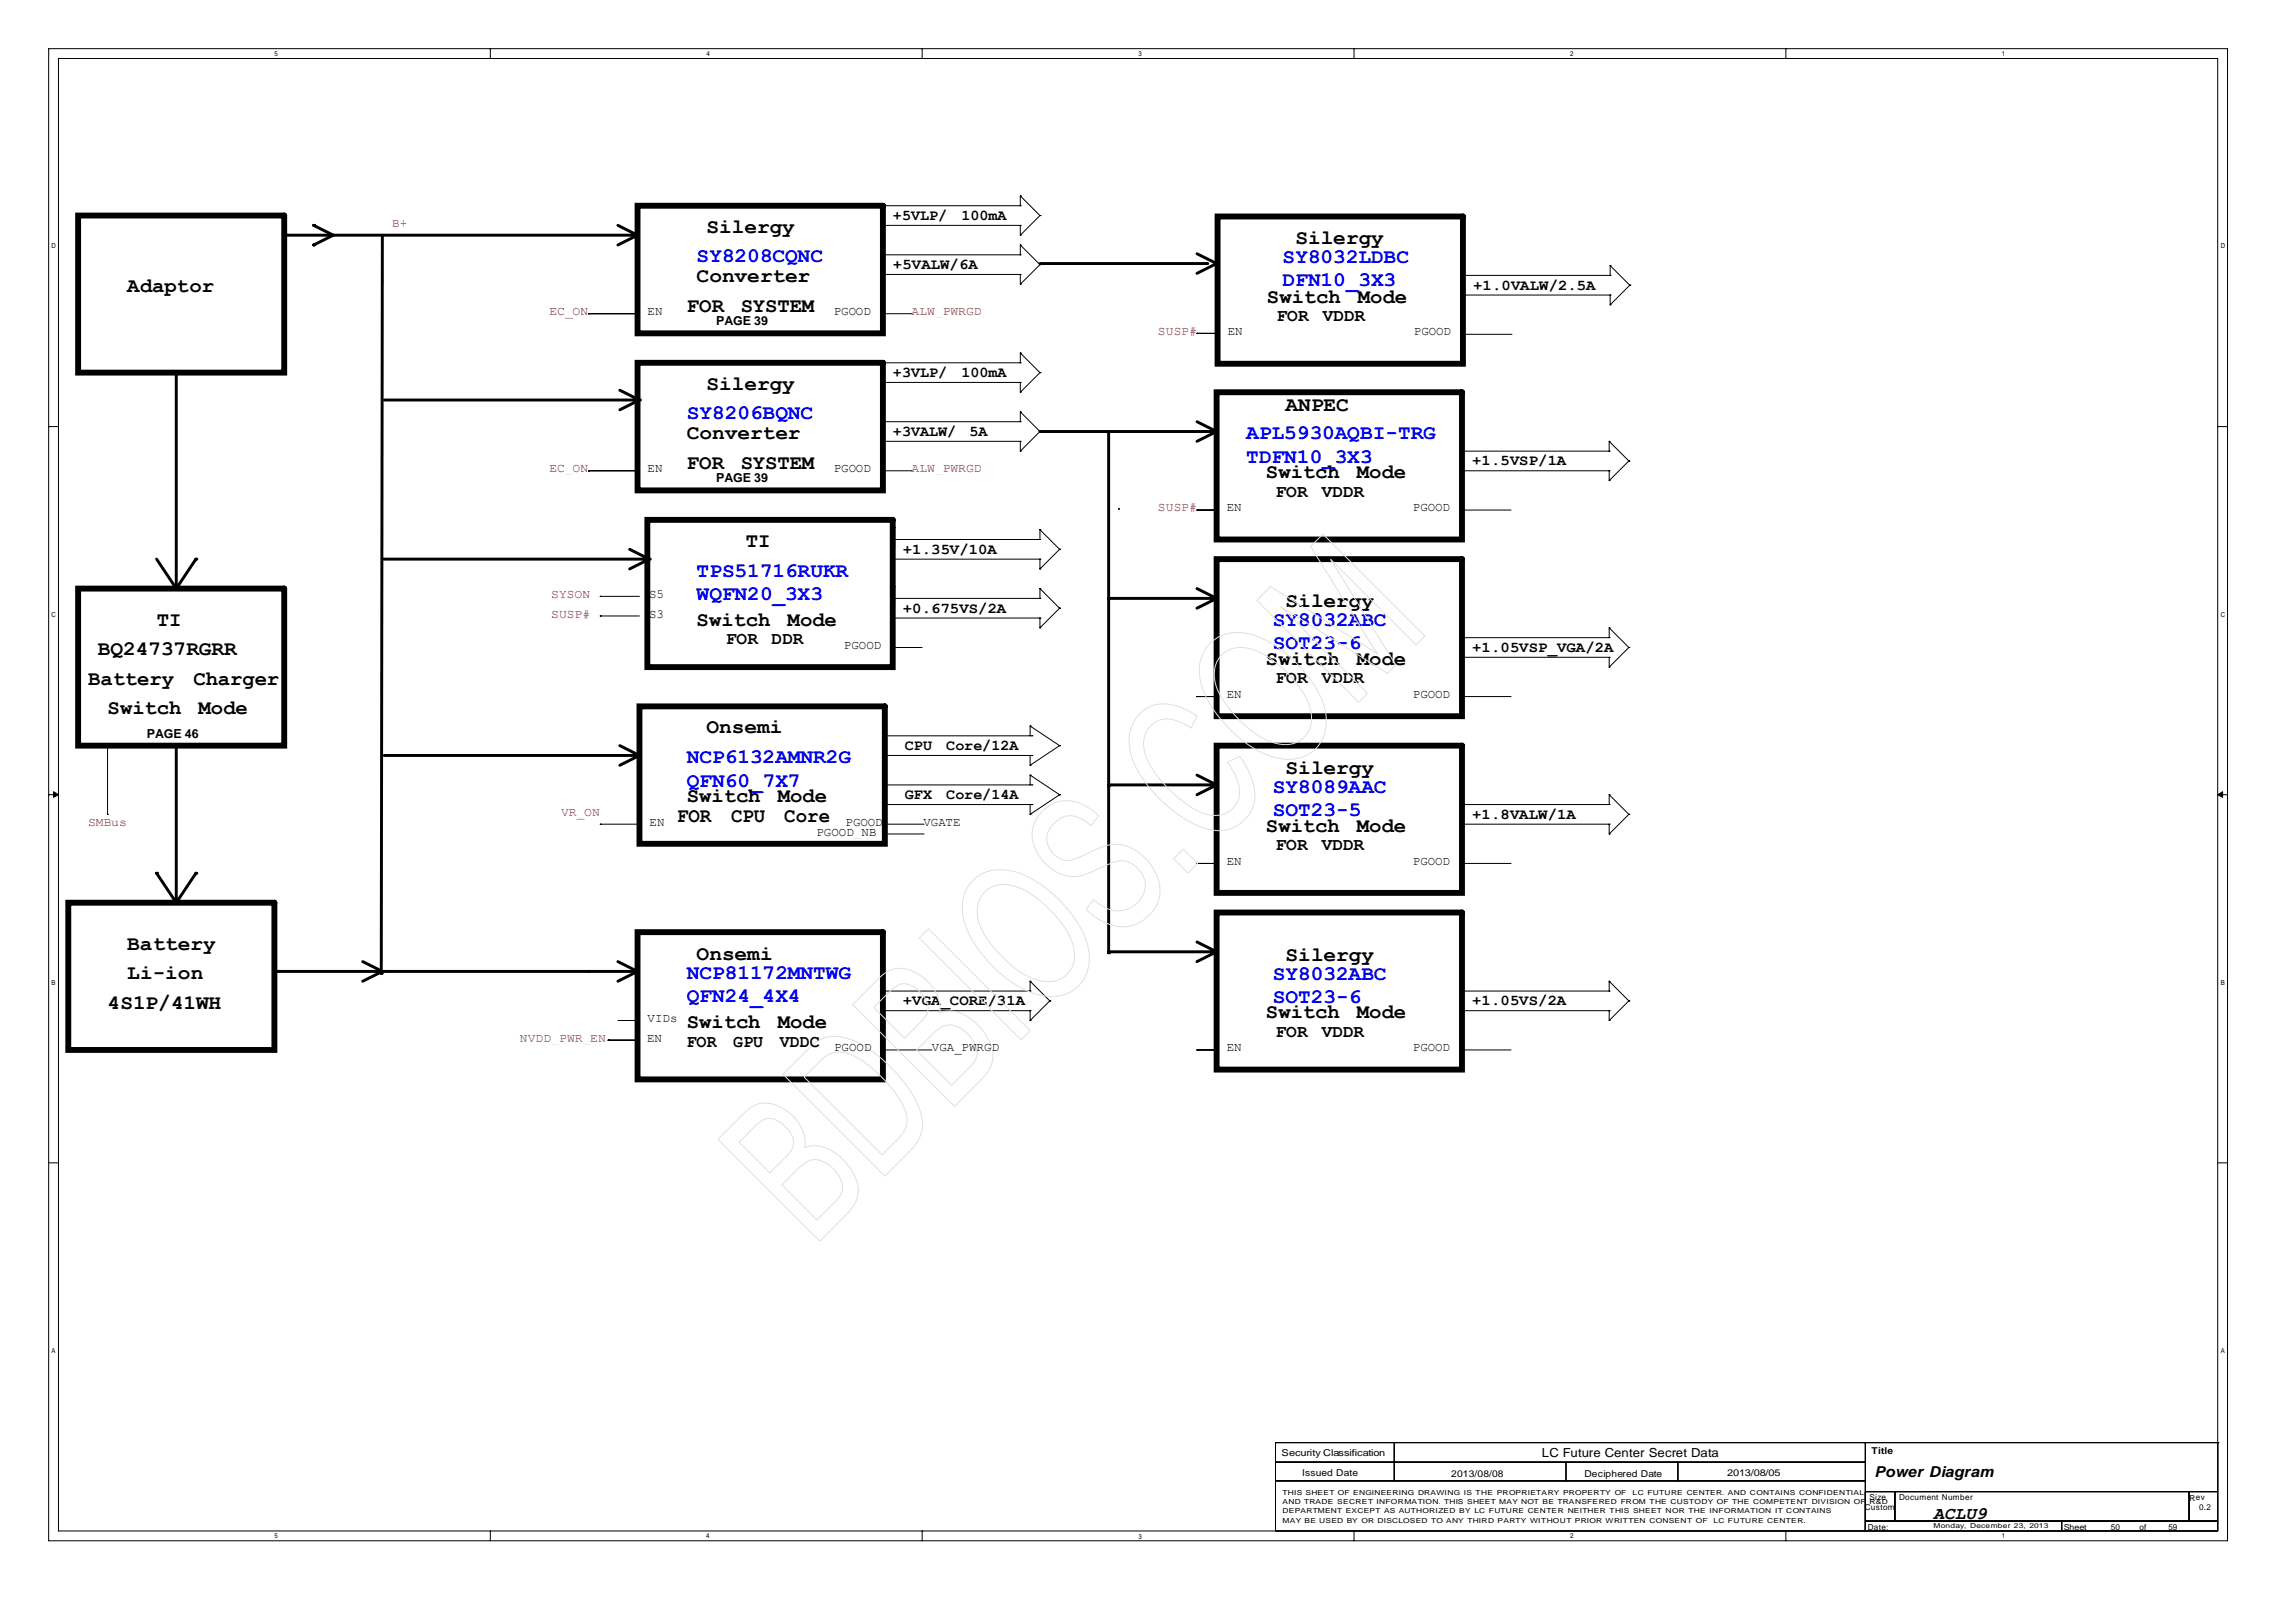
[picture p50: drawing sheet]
<svg xmlns="http://www.w3.org/2000/svg" width="297mm" height="210mm" viewBox="0 0 297 210" stroke-linecap="round" stroke-linejoin="round" font-family="sans-serif">
<defs><g id="words">
<g font-size="2.7" fill="#00f">
<text x="90.1" y="33.9">SY8208CQNC</text>
<text x="166" y="34">SY8032LDBC</text>
<text x="166" y="37">DFN10_3X3</text>
<text x="88.9" y="54.2">SY8206BQNC</text>
<text x="161.3" y="56.8">APL5930AQBI-TRG</text>
<text x="161.3" y="59.9">TDFN10_3X3</text>
<text x="90.1" y="74.6">TPS51716RUKR</text>
<text x="90.1" y="77.6">WQFN20_3X3</text>
<text x="164.7" y="81">SY8032ABC</text>
<text x="164.7" y="84">SOT23-6</text>
<text x="88.9" y="98.7">NCP6132AMNR2G</text>
<text x="88.9" y="101.8">QFN60_7X7</text>
<text x="164.7" y="102.6">SY8089AAC</text>
<text x="164.7" y="105.6">SOT23-5</text>
<text x="88.9" y="126.6">NCP81172MNTWG</text>
<text x="88.9" y="129.7">QFN24_4X4</text>
<text x="164.7" y="126.7">SY8032ABC</text>
<text x="164.7" y="129.7">SOT23-6</text>
</g>
<g font-size="2.7">
<text x="91.4" y="30.1">Silergy</text>
<text x="167.6" y="31.5">Silergy</text>
<text x="16.5" y="37.7">Adaptor</text>
<text x="88.9" y="40.4">FOR</text>
<text x="90.1" y="36.5">Converter</text>
<text x="95.9" y="40.4">SYSTEM</text>
<text x="163.9" y="39.2">Switch</text>
<text x="175.7" y="39.2">Mode</text>
<text x="91.4" y="50.5">Silergy</text>
<text x="166.4" y="53.1">ANPEC</text>
<text x="88.9" y="56.8">Converter</text>
<text x="88.9" y="60.7">FOR</text>
<text x="95.9" y="60.7">SYSTEM</text>
<text x="163.8" y="61.9">Switch</text>
<text x="175.6" y="61.9">Mode</text>
<text x="96.5" y="70.8">TI</text>
<text x="20.3" y="81">TI</text>
<text x="90.1" y="81">Switch</text>
<text x="101.9" y="81">Mode</text>
<text x="166.4" y="78.6">Silergy</text>
<text x="11.4" y="88.6">Battery</text>
<text x="12.7" y="84.8">BQ24737RGRR</text>
<text x="25" y="88.6">Charger</text>
<text x="163.8" y="86">Switch</text>
<text x="175.6" y="86">Mode</text>
<text x="13.9" y="92.4">Switch</text>
<text x="25.7" y="92.4">Mode</text>
<text x="91.4" y="94.9">Onsemi</text>
<text x="166.4" y="100.2">Silergy</text>
<text x="87.6" y="106.4">FOR</text>
<text x="88.9" y="103.8">Switch</text>
<text x="94.6" y="106.4">CPU</text>
<text x="100.6" y="103.8">Mode</text>
<text x="101.5" y="106.4">Core</text>
<text x="163.8" y="107.6">Switch</text>
<text x="175.6" y="107.6">Mode</text>
<text x="16.5" y="122.9">Battery</text>
<text x="90.1" y="124.1">Onsemi</text>
<text x="166.4" y="124.3">Silergy</text>
<text x="13.9" y="130.5">4S1P/41WH</text>
<text x="16.5" y="126.7">Li-ion</text>
<text x="163.8" y="131.8">Switch</text>
<text x="175.6" y="131.8">Mode</text>
<text x="88.9" y="133">Switch</text>
<text x="100.6" y="133">Mode</text>
</g>
<g font-size="2.3">
<text x="165.2" y="41.5">FOR</text>
<text x="171.2" y="41.5">VDDR</text>
<text x="165.1" y="64.3">FOR</text>
<text x="171.1" y="64.3">VDDR</text>
<text x="94" y="83.3">FOR</text>
<text x="99.8" y="83.3">DDR</text>
<text x="165.1" y="88.4">FOR</text>
<text x="171.1" y="88.4">VDDR</text>
<text x="165.1" y="110">FOR</text>
<text x="171.1" y="110">VDDR</text>
<text x="88.9" y="135.4">FOR</text>
<text x="94.9" y="135.4">GPU</text>
<text x="100.9" y="135.4">VDDC</text>
<text x="165.1" y="134.1">FOR</text>
<text x="171.1" y="134.1">VDDR</text>
<text x="250.2" y="196.5">ACLU9</text>
</g>
<g font-size="1.9">
<text x="115.5" y="28.5">+5VLP/</text>
<text x="124.4" y="28.5">100mA</text>
<text x="115.5" y="34.8">+5VALW/6A</text>
<text x="190.6" y="37.5">+1.0VALW/2.5A</text>
<text x="115.5" y="48.8">+3VLP/</text>
<text x="124.4" y="48.8">100mA</text>
<text x="115.5" y="56.4">+3VALW/</text>
<text x="125.5" y="56.4">5A</text>
<text x="190.5" y="60.2">+1.5VSP/1A</text>
<text x="116.8" y="71.7">+1.35V/10A</text>
<text x="116.8" y="79.3">+0.675VS/2A</text>
<text x="190.5" y="84.3">+1.05VSP_VGA/2A</text>
<text x="117.1" y="97.1">CPU</text>
<text x="122.4" y="97.1">Core/12A</text>
<text x="117.1" y="103.4">GFX</text>
<text x="122.4" y="103.4">Core/14A</text>
<text x="190.5" y="105.9">+1.8VALW/1A</text>
<text x="116.8" y="130.1">+VGA_CORE/31A</text>
<text x="190.5" y="130.1">+1.05VS/2A</text>
<text x="242.6" y="191.1">Power Diagram</text>
</g>
<g font-size="1.6" fill="#f00">
<text x="50.8" y="29.3">B+</text>
<text x="71.1" y="40.7">EC_ON</text>
<text x="118" y="40.7">ALW_PWRGD</text>
<text x="149.8" y="43.3">SUSP#</text>
<text x="71.1" y="61.1">EC_ON</text>
<text x="118" y="61.1">ALW_PWRGD</text>
<text x="149.8" y="66.1">SUSP#</text>
<text x="71.3" y="77.3">SYSON</text>
<text x="71.3" y="79.9">SUSP#</text>
<text x="11.4" y="106.8">SMBus</text>
<text x="72.6" y="105.5">VR_ON</text>
<text x="67.3" y="134.8">NVDD_PWR_EN</text>
</g>
<g font-size="1.6">
<text x="83.8" y="40.7">EN</text>
<text x="107.9" y="40.7">PGOOD</text>
<text x="92.7" y="42">PAGE 39</text>
<text x="158.9" y="43.4">EN</text>
<text x="182.9" y="43.4">PGOOD</text>
<text x="83.8" y="61.1">EN</text>
<text x="92.7" y="62.4">PAGE 39</text>
<text x="107.9" y="61.1">PGOOD</text>
<text x="158.7" y="66.1">EN</text>
<text x="182.8" y="66.1">PGOOD</text>
<text x="84" y="77.3">S5</text>
<text x="84" y="79.9">S3</text>
<text x="109.2" y="83.9">PGOOD</text>
<text x="19" y="95.4">PAGE 46</text>
<text x="158.7" y="90.3">EN</text>
<text x="182.8" y="90.3">PGOOD</text>
<text x="84" y="106.8">EN</text>
<text x="109.4" y="106.8">PGOOD</text>
<text x="119.5" y="106.8">VGATE</text>
<text x="105.6" y="108.1">PGOOD_NB</text>
<text x="158.7" y="111.9">EN</text>
<text x="182.8" y="111.9">PGOOD</text>
<text x="83.8" y="134.8">EN</text>
<text x="83.8" y="132.2">VIDs</text>
<text x="107.9" y="136">PGOOD</text>
<text x="120.6" y="136">VGA_PWRGD</text>
<text x="158.7" y="136">EN</text>
<text x="182.8" y="136">PGOOD</text>
<text x="199.5" y="188.6">LC Future Center Secret Data</text>
</g>
<g font-size="1.2">
<text x="165.8" y="188.4">Security Classification</text>
<text x="168.5" y="190.9">Issued Date</text>
<text x="187.8" y="191.1">2013/08/08</text>
<text x="205" y="191.1">Deciphered Date</text>
<text x="223.5" y="190.9">2013/08/05</text>
<text x="242.2" y="188.1">Title</text>
</g>
<g font-size="1.1">
<text x="241.3" y="195.3">Custom</text>
<text x="241.7" y="197.9">Date:</text>
<text x="241.9" y="194.1">Size</text>
<text x="245.7" y="194.1">Document Number</text>
<text x="267" y="197.9">Sheet</text>
<text x="273.1" y="197.9">50</text>
<text x="276.9" y="197.9">of</text>
<text x="280.6" y="197.9">59</text>
<text x="283.3" y="194.1">Rev</text>
<text x="284.6" y="195.3">0.2</text>
</g>
<g font-size=".9">
<text x="35.5" y="7.2">5</text>
<text x="91.4" y="7.2">4</text>
<text x="147.3" y="7.2">3</text>
<text x="203.2" y="7.2">2</text>
<text x="259" y="7.2">1</text>
<text x="6.6" y="32.1">D</text>
<text x="287.4" y="32.1">D</text>
<text x="6.6" y="79.8">C</text>
<text x="287.4" y="79.8">C</text>
<text x="6.6" y="127.4">B</text>
<text x="287.4" y="127.4">B</text>
<text x="6.6" y="175">A</text>
<text x="287.4" y="175">A</text>
<text x="166" y="193.4">THIS SHEET OF ENGINEERING DRAWING IS THE PROPRIETARY PROPERTY OF</text>
<text x="166" y="194.6">AND TRADE SECRET INFORMATION. THIS SHEET MAY NOT BE TRANSFERED FROM THE CUSTODY OF THE COMPETENT DIVISION OF</text>
<text x="166" y="195.7">DEPARTMENT EXCEPT AS AUTHORIZED BY LC FUTURE CENTER NEITHER THIS SHEET NOR THE INFORMATION IT CONTAINS</text>
<text x="166" y="197">MAY BE USED BY OR DISCLOSED TO ANY THIRD PARTY WITHOUT PRIOR WRITTEN CONSENT OF</text>
<text x="211.2" y="193.4">LC FUTURE CENTER. AND CONTAINS CONFIDENTIAL</text>
<text x="221.7" y="197">LC FUTURE CENTER.</text>
<text x="241.9" y="194.6">R&amp;D</text>
<text x="250.2" y="197.7">Monday, December 23, 2013</text>
<text x="35.5" y="199">5</text>
<text x="91.4" y="199">4</text>
<text x="147.3" y="199.1">3</text>
<text x="203.2" y="199">2</text>
<text x="259" y="199">1</text>
</g>
</g></defs>
<g fill="none" stroke="#000" stroke-width=".13">
<path d="M6.3 6.3h281.9v193h-281.9zM7.6 7.6h279.4v190.5h-279.4zM63.4 6.3v1.3M119.3 6.3v1.3M175.2 6.3v1.3M231.1 6.3v1.3M114.2 33h.1M114.2 33v2.5h17.8M114.2 29.2h17.8M114.2 26.6h17.8M114.2 33h17.8M132 29.2h.1"/>
<path d="M132 26.6h.1M132 30.4h.1M132 25.3h.1M132 35.5h.1M132 33h.1M132 36.8h.1M132 31.7h.1M132 25.3v1.3M132 29.2v1.2M132 31.7v1.3M132 35.5v1.3M132 25.3l2.6 2.6"/>
<path d="M132 31.7l2.6 2.5M134.6 27.9h.1M134.6 34.2h.1M134.6 27.9l-2.6 2.5M134.6 34.2l-2.6 2.6M189.3 35.6h.1M189.3 35.6v2.6h19.1M189.3 35.6h19.1M208.4 38.2h.1M208.4 39.4h.1M208.4 35.6h.1M208.4 34.4h.1"/>
<path d="M208.4 34.4v1.2M208.4 38.2v1.2M208.4 34.4l2.5 2.5M210.9 36.9h.1M210.9 36.9l-2.5 2.5M6.3 55.2h1.3M76.1 40.6h.1M76.1 40.6h6.4M114.2 53.3h.1M114.2 40.6h.1M114.2 53.3v2.5M114.2 49.5h17.8"/>
<path d="M114.2 46.9h17.8M114.2 57.1h17.8M114.2 54.6h17.8M114.2 40.6h3.9M132 49.5h.1M132 50.7h.1M132 46.9h.1M132 45.7h.1M132 57.1h.1M132 54.6h.1M132 58.4h.1M132 53.3h.1"/>
<path d="M132 45.7v1.2M132 49.5v1.2M132 53.3v1.3M132 57.1v1.3M132 45.7l2.6 2.5M132 53.3l2.6 2.5M134.6 48.2h.1M134.6 55.8h.1M134.6 48.2l-2.6 2.5M134.6 55.8l-2.6 2.6M154.9 43.1h.1M154.9 43.1h2.5"/>
<path d="M189.2 58.4h.1M189.2 58.4v2.5h19M189.2 58.4h19M189.3 43.3h.1M189.3 43.3h6.4M208.2 58.4h.1M208.2 57.1h.1M208.2 57.1v1.3M208.2 57.1l2.6 2.5M210.8 59.6h.1M210.8 59.6l-2.6 2.6M287 55.2h1.2"/>
<path d="M76.1 60.9h.1M76.1 60.9h6.4M77.7 77.2h.1M77.7 79.7h.1M77.7 77.2h5M77.7 79.7h5M114.2 60.9h.1M114.2 60.9h3.9M115.5 80h19.1M115.5 77.4h19.1M115.5 72.3h19.1M115.5 69.8h19.1"/>
<path d="M115.8 68.3h.1M115.8 75.9h.1M115.8 68.3v2.5M115.8 75.9v2.5M134.6 80h.1M134.6 77.4h.1M134.6 76.1h.1M134.6 72.3h.1M134.6 73.6h.1M134.6 69.8h.1M134.6 68.5h.1M134.6 68.5v1.3"/>
<path d="M134.6 72.3v1.3M134.6 76.1v1.3M134.6 80v1.2M134.6 76.1l2.5 2.6M134.6 68.5l2.5 2.6M137.1 78.7h.1M137.1 71.1h.1M137.1 78.7l-2.5 2.5M137.1 71.1l-2.5 2.5M144.7 65.8h.1M154.9 66h.1M154.9 66h2.5"/>
<path d="M189.2 66h.1M189.2 66h6.3M208.2 60.9h.1M208.2 62.2h.1M208.2 60.9v1.3M13.9 96.5v8.9M114.5 95.2h.1M114.5 96.5h.1M114.5 97.7h.1M114.5 95.2v2.5M114.5 97.7h19M114.5 95.2h19"/>
<path d="M115.5 83.8h.1M115.5 83.8h3.8M133.3 99h.1M133.3 93.9h.1M133.3 93.9v1.3M133.3 97.7v1.3M133.3 93.9l3.8 2.6M133.5 97.7h.1M133.5 95.2h.1M134.6 81.2h.1M137.1 96.5h.1M137.1 96.5l-3.8 2.5"/>
<path d="M154.9 90.1h.1M154.9 90.1h2.5M189.2 82.5h.1M189.2 90.1h.1M189.2 82.5v2.5h19M189.2 82.5h19M189.2 90.1h6.3M208.2 85h.1M208.2 86.3h.1M208.2 82.5h.1M208.2 81.2h.1M208.2 81.2v1.3"/>
<path d="M208.2 85v1.3M208.2 81.2l2.6 2.6M210.8 83.8h.1M210.8 83.8l-2.6 2.5M6.3 102.8h1.3M6.9 102.4l.7 .4-.7 .4zM13.9 105.4h.1M77.7 106.6h.1M77.7 106.6h5M114.5 107.9h.1M114.5 106.6h.1M114.5 104.1h.1"/>
<path d="M114.5 106.6h5.1M114.5 107.9h5.1M114.5 104.1h19M133.3 105.4h.1M133.3 100.3h.1M133.3 100.3v1.2M133.3 104.1v1.3M133.3 100.3l3.8 2.5M133.5 104.1h.1M133.5 101.5h.1M133.5 101.5h-19v2.6M137.1 102.8h.1"/>
<path d="M137.1 102.8l-3.8 2.6M154.9 111.7h.1M154.9 111.7h2.5M189.2 104.1h.1M189.2 111.7h.1M189.2 104.1v2.5h19M189.2 104.1h19M189.2 111.7h6.3M208.2 106.6h.1M208.2 107.9h.1M208.2 104.1h.1M208.2 102.8h.1"/>
<path d="M208.2 102.8v1.3M208.2 106.6v1.3M208.2 102.8l2.6 2.6M210.8 105.4h.1M210.8 105.4l-2.6 2.5M287 102.8l.6-.4v.8zM287 102.8h1.2M78.7 134.6h.1M78.7 134.6h3.8M80 132h2.5M82.5 132h.1M114.2 128.2h.1"/>
<path d="M114.2 135.8h.1M114.2 128.2v2.6h19.1M114.2 128.2h19.1M114.2 135.8h6.4M133.3 130.8h.1M133.3 132h.1M133.3 128.2h.1M133.3 126.9h.1M133.3 126.9v1.3M133.3 130.8v1.2M133.3 126.9l2.5 2.6M135.8 129.5h.1"/>
<path d="M135.8 129.5l-2.5 2.5M154.9 135.8h.1M154.9 135.8h2.5M189.2 128.2h.1M189.2 135.8h.1M189.2 128.2v2.6h19M189.2 128.2h19M189.2 135.8h6.3M208.2 132h.1M208.2 130.8h.1M208.2 126.9h.1M208.2 128.2h.1"/>
<path d="M208.2 126.9v1.3M208.2 130.8v1.2M208.2 126.9l2.6 2.6M210.8 129.5h.1M210.8 129.5l-2.6 2.5M6.3 150.4h1.3M287 150.4h1.2M63.4 198.1v1.2M119.3 198.1v1.2M165 186.6h76.4v2.6h-76.4zM165 189.2h76.4v2.4h-76.4zM165 191.6h76.4v6.5h-76.4z"/>
<path d="M175.2 198.1v1.2M180.4 189.2h.1M180.4 191.6h.1M180.4 186.6v5M202.6 191.6h.1M202.6 189.2v2.4M217.1 191.6h.1M217.1 189.2v2.4M231.1 198.1v1.2M241.2 186.6h45.8M241.4 193h3.8v3.8h-3.8zM241.4 196.8h25.4v1.3h-25.4z"/>
<path d="M245.2 193h38.1v3.8h-38.1zM266.8 196.8h20.2v1.3h-20.2zM283.3 193h3.7v3.8h-3.7zM287 186.6h.1"/>
</g>
<path d="M6.9 102.4l.7 .4-.7 .4zM287 102.8l.6-.4v.8z" fill="#000"/>
<g fill="none" stroke="#000" stroke-width=".38">
<path d="M36.8 30.4h45.7M40.6 29.2h.1M40.6 31.7h.1M40.6 29.2l2.5 1.2-2.5 1.3M49.5 30.4l-.2 95.5M80 29.2l2.5 1.2-2.5 1.3M82.5 30.4h.1M134.6 34.1h21.6M154.9 32.8l2.5 1.3-2.5 1.3M156.2 34.1h.1M22.8 48.2h.1M22.8 48.2v27.9"/>
<path d="M49.7 51.8h33M80.2 50.5l2.5 1.3-2.5 1.2M82.7 51.8h.1M134.6 55.8h22.8M143.5 55.8v67.5M154.9 54.6l2.5 1.2-2.5 1.3M157.4 55.8h.1M20.3 72.3l2.5 3.8M22.8 76.1h.1M25.3 72.3h.1M25.3 72.3l-2.5 3.8M49.5 72.3h34.5"/>
<path d="M81.5 71.1l2.5 1.2-2.5 1.3M84 72.3h.1M143.5 77.4h13.9M154.9 76.1l2.5 1.3-2.5 1.3M157.4 77.4h.1M22.8 96.5h.1M22.8 96.5v20.3M49.7 97.7h33M80.2 96.5l2.5 1.2-2.5 1.3M82.7 97.7h.1M20.3 113h.1M20.3 113l2.5 3.8"/>
<path d="M25.3 113h.1M25.3 113l-2.5 3.8M143.5 101.7h.1M143.5 101.5h13.9M154.9 100.3l2.5 1.2-2.5 1.3M157.4 101.5h.1M35.5 125.7h47M46.9 124.4l2.6 1.3-2.6 1.2M49.3 125.9h.1M49.5 125.7h.1M76.1 125.7h.1M80 124.4l2.5 1.3-2.5 1.2"/>
<path d="M82.5 125.7h.1M143.5 123.3h.1M143.5 123.1h13.9M154.9 121.9l2.5 1.2-2.5 1.3M157.4 123.1h.1"/>
</g>
<g fill="none" stroke="#000" stroke-width=".76">
<path d="M10.1 27.9h26.7v20.3h-26.7zM82.5 26.6h31.7v16.5h-31.7zM157.6 28h31.7v19.1h-31.7zM82.5 46.9h31.7v16.5h-31.7zM157.4 50.7h31.8v19.1h-31.8zM10.1 76.1h26.7v20.4h-26.7zM83.8 67.3h31.7v19h-31.7zM157.4 72.3h31.8v20.4h-31.8zM82.7 91.4h31.8v17.8h-31.8zM157.4 96.5h31.8v19h-31.8zM8.8 116.8h26.7v19h-26.7zM157.4 118.1h31.8v20.3h-31.8z"/>
<path d="M82.5 120.6h31.7v19h-31.7z"/>
</g>
<g fill="none" stroke="#e0e0e0" stroke-width=".13">
<path d="M163.3 77l1.1-1.1 13.9 8.7-8.7-13.9 1.6-1.6 13.2 13.2-1.2 1.1-11-11 8.4 13.6-1.1 1.1-13.8-8.6 11.2 11.2-1.1 1.2-13.2-13.2zM147.5 92.3a4.5 4.5 0 0 1 5-.9l1.2 .5 1.2 .7-.8 1.6a5 5 0 0 0-3.9-1.1 3.4 3.4 0 0 0-2 4.6 15.4 15.4 0 0 0 5.8 6.7 4.7 4.7 0 0 0 4.8 .7 3.1 3.1 0 0 0 1.3-4.1 9 9 0 0 0-1.3-2.4l1.6-.7a8.3 8.3 0 0 1 1.9 5.9 4.8 4.8 0 0 1-6.5 3.3 17.3 17.3 0 0 1-9.1-8.5 5.6 5.6 0 0 1 .8-6.3zM156.6 83.2a5.5 5.5 0 0 1 5.9-.9 16.2 16.2 0 0 1 8.8 8.8 5.3 5.3 0 0 1-2 6.5 6.5 6.5 0 0 1-6.2-.3 16.4 16.4 0 0 1-7.6-8.4 5.3 5.3 0 0 1 1.1-5.7zM158.1 84.7a4.1 4.1 0 0 1 4.7-.4 14.4 14.4 0 0 1 6.6 6.9 3.7 3.7 0 0 1-1.1 4.6 4.7 4.7 0 0 1-4.8-.2 15.6 15.6 0 0 1-5.9-6.3 4.1 4.1 0 0 1 .5-4.6zM125.9 113.9a5.5 5.5 0 0 1 5.9-1 16.2 16.2 0 0 1 8.8 8.9 5.3 5.3 0 0 1-1.9 6.5 6.5 6.5 0 0 1-6.3-.3 16.3 16.3 0 0 1-7.5-8.5 5.3 5.3 0 0 1 1-5.6zM127.4 115.4a4.1 4.1 0 0 1 4.7-.4 14.4 14.4 0 0 1 6.6 6.9 3.7 3.7 0 0 1-1.1 4.5 4.7 4.7 0 0 1-4.8-.2 15.6 15.6 0 0 1-5.9-6.2 4.1 4.1 0 0 1 .5-4.6zM134.9 105a4.5 4.5 0 0 1 6-.4l1.3 .9-1 1.3a3.7 3.7 0 0 0-3.5-1.2 3.4 3.4 0 0 0-2.2 3 2.85 2.85 0 0 0 3 2.7l.9-.3a23.3 23.3 0 0 1 4-1.7 5.5 5.5 0 0 1 5.4 2.5 4.9 4.9 0 0 1 .4 6.1 4.9 4.9 0 0 1-6.8 1.2l-1-.7-.9-.7 1-1.3a4.8 4.8 0 0 0 3.5 1.4 3.4 3.4 0 0 0 3.1-4.1 3.2 3.2 0 0 0-4.9-1.8l-1.2 .6a5.6 5.6 0 0 1-4.3 .7 6.1 6.1 0 0 1-4.1-5.2 4.2 4.2 0 0 1 1.3-3zM153.1 109.8l1.9 1.9-1.3 1.2-1.8-1.8zM104.1 139.3l.3-.3a15.4 15.4 0 0 1 3-2.7 4.5 4.5 0 0 1 3.9 .7 16.5 16.5 0 0 1 5.8 6.5 3.3 3.3 0 0 1-1.1 4l-1.9 1.9zM104.4 135.9a4.6 4.6 0 0 1 4.6-1.7 13.6 13.6 0 0 1 6.7 4.4 12 12 0 0 1 3.7 6.6 5.1 5.1 0 0 1-2.1 4.2l-2.8 2.8-13.2-13.2zM112.2 128l1.5-1.4a3.7 3.7 0 0 1 5.2-.5 5.3 5.3 0 0 1 2.7 4.9 4.4 4.4 0 0 1 4.5 1.2 6.4 6.4 0 0 1 2.4 4.6 5.1 5.1 0 0 1-2.1 3.4l-2.9 3-13.2-13.2zM113.8 129.6a10.6 10.6 0 0 1 2.6-2.3 2.74 2.74 0 0 1 2.7 1.1 2.42 2.42 0 0 1 .7 3l-.4 .6-2.3 2.3-4-4z"/>
<path d="M119.2 121l.9-.8 13.2 13.1-1.2 1.2-13.2-13.2zM119.3 135.2a11.8 11.8 0 0 1 2.9-2.5 3.5 3.5 0 0 1 3.6 1.7 2.49 2.49 0 0 1-.4 3.8l-2.3 2.2-4.5-4.5zM94.3 145.9l2-1.9a3.7 3.7 0 0 1 5.1-.5 5.3 5.3 0 0 1 2.8 5 4.4 4.4 0 0 1 4.5 1.1 6.4 6.4 0 0 1 2.4 4.7 5.2 5.2 0 0 1-2.1 3.3l-2.9 3-13.2-13.2zM95.6 147.8l.8-.8a10.5 10.5 0 0 1 2.6-2.2 2.75 2.75 0 0 1 2.7 1 2.42 2.42 0 0 1 .7 3l-.5 .6-2.3 2.3zM101.9 152.6a11.8 11.8 0 0 1 2.9-2.5 3.5 3.5 0 0 1 3.6 1.7 2.49 2.49 0 0 1-.5 3.8l-2.2 2.2-4.5-4.5z"/>
</g>
<use href="#words"/>
</svg>
